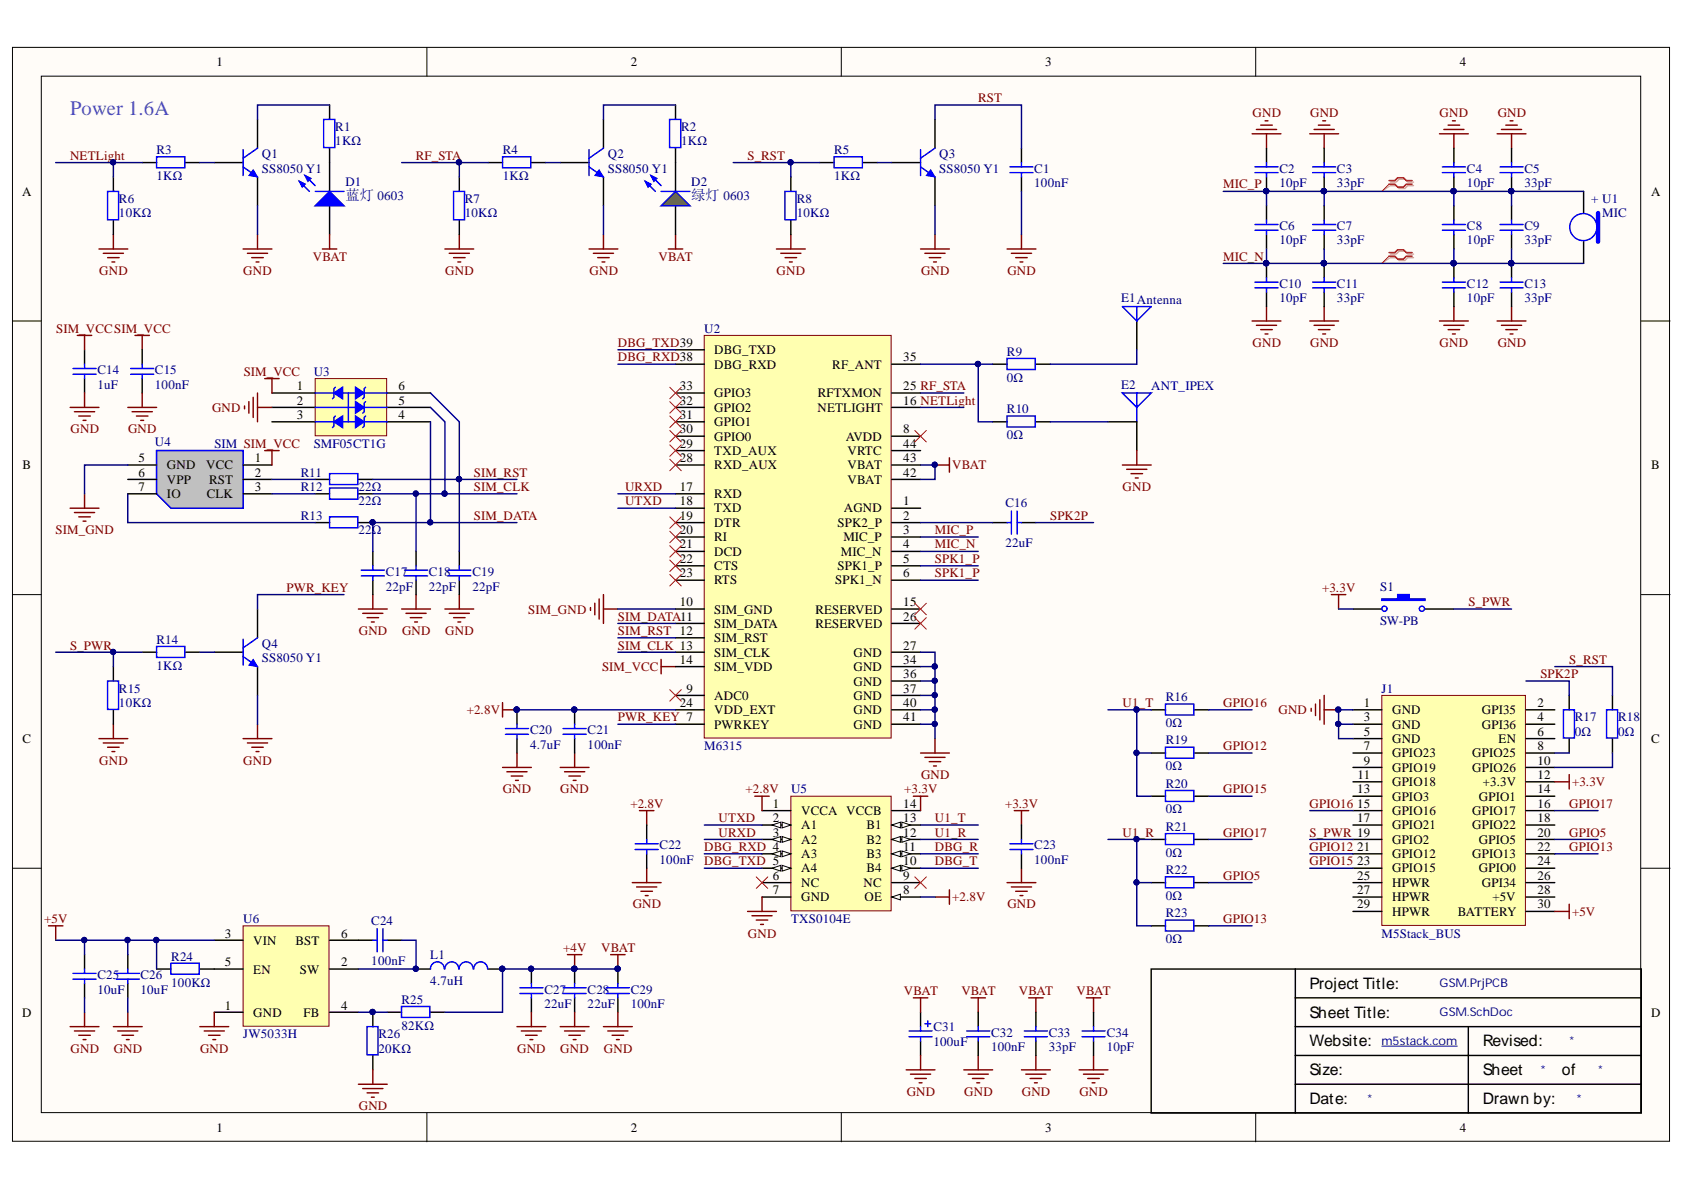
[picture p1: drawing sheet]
<svg xmlns="http://www.w3.org/2000/svg" width="297mm" height="210mm" viewBox="0 0 297 210" stroke-linecap="round" stroke-linejoin="round" font-family="sans-serif">
<defs><g id="words">
<text font-size="3.6" fill="#009cca" x="12.4" y="20.3">Power 1.6A</text>
<g font-size="2.8">
<text x="231" y="174.4">Project Title:</text>
<text x="231" y="179.5">Sheet Title:</text>
<text x="231" y="184.6">Website:</text>
<text x="261.6" y="184.6">Revised:</text>
<text x="231" y="189.7">Size:</text>
<text x="261.6" y="189.7">Sheet</text>
<text x="275.5" y="189.7">of</text>
<text x="231" y="194.7">Date:</text>
<text x="261.6" y="194.7">Drawn by:</text>
</g>
<g font-size="2.5" fill="#000080">
<text x="60.9" y="35.3">蓝灯 0603</text>
<text x="121.9" y="35.3">绿灯 0603</text>
</g>
<g font-size="2.3">
<text x="38.2" y="11.7">1</text>
<text x="111.3" y="11.7">2</text>
<text x="184.4" y="11.7">3</text>
<text x="257.5" y="11.7">4</text>
<text x="3.9" y="34.5">A</text>
<text x="291.3" y="34.5">A</text>
<text x="126" y="65">DBG_RXD</text>
<text x="126" y="62.5">DBG_TXD</text>
<text x="146.8" y="65">RF_ANT</text>
<text x="159.3" y="63.8">35</text>
<text x="52.4" y="68.8">1</text>
<text x="52.4" y="71.4">2</text>
<text x="70.3" y="71.4">5</text>
<text x="70.3" y="68.8">6</text>
<text x="119.9" y="71.4">32</text>
<text x="119.9" y="68.8">33</text>
<text x="126" y="70.1">GPIO3</text>
<text x="144.3" y="70.1">RFTXMON</text>
<text x="159.3" y="71.4">16 NETLight</text>
<text x="159.3" y="68.8">25 RF_STA</text>
<text x="52.4" y="73.9">3</text>
<text x="70.3" y="73.9">4</text>
<text x="119.9" y="76.4">30</text>
<text x="119.9" y="73.9">31</text>
<text x="126" y="77.7">GPIO0</text>
<text x="126" y="75.2">GPIO1</text>
<text x="126" y="72.6">GPIO2</text>
<text x="144.2" y="72.6">NETLIGHT</text>
<text x="149.2" y="77.7">AVDD</text>
<text x="159.3" y="76.4">8</text>
<text x="4" y="82.8">B</text>
<text x="24.5" y="81.5">5</text>
<text x="29.4" y="82.8">GND</text>
<text x="36.4" y="82.8">VCC</text>
<text x="44.9" y="81.5">1</text>
<text x="119.9" y="81.5">28</text>
<text x="119.9" y="79">29</text>
<text x="126" y="82.8">RXD_AUX</text>
<text x="126" y="80.2">TXD_AUX</text>
<text x="149.5" y="82.8">VBAT</text>
<text x="149.5" y="80.2">VRTC</text>
<text x="159.3" y="81.5">43</text>
<text x="159.3" y="79">44</text>
<text x="291.3" y="82.8">B</text>
<text x="24.5" y="84.1">6</text>
<text x="24.5" y="86.6">7</text>
<text x="29.4" y="85.3">VPP</text>
<text x="29.4" y="87.9">IO</text>
<text x="36.5" y="87.9">CLK</text>
<text x="36.9" y="85.3">RST</text>
<text x="44.9" y="84.1">2</text>
<text x="44.9" y="86.6">3</text>
<text x="119.9" y="86.6">17</text>
<text x="119.9" y="89.1">18</text>
<text x="126" y="87.9">RXD</text>
<text x="149.5" y="85.3">VBAT</text>
<text x="159.3" y="89.1">1</text>
<text x="159.3" y="84.1">42</text>
<text x="119.9" y="91.7">19</text>
<text x="119.9" y="94.2">20</text>
<text x="126" y="90.4">TXD</text>
<text x="126" y="92.9">DTR</text>
<text x="126" y="95.5">RI</text>
<text x="147.7" y="92.9">SPK2_P</text>
<text x="148.8" y="95.5">MIC_P</text>
<text x="148.8" y="90.4">AGND</text>
<text x="159.3" y="91.7">2</text>
<text x="159.3" y="94.2">3</text>
<text x="119.9" y="96.7">21</text>
<text x="119.9" y="99.3">22</text>
<text x="119.9" y="101.8">23</text>
<text x="126" y="98">DCD</text>
<text x="126" y="100.5">CTS</text>
<text x="147.7" y="100.5">SPK1_P</text>
<text x="148.3" y="98">MIC_N</text>
<text x="159.3" y="96.7">4</text>
<text x="159.3" y="99.3">5</text>
<text x="159.3" y="101.8">6</text>
<text x="119.9" y="107">10</text>
<text x="126" y="103.1">RTS</text>
<text x="147.3" y="103.1">SPK1_N</text>
<text x="159.3" y="107">15</text>
<text x="126" y="108.2">SIM_GND</text>
<text x="126" y="110.8">SIM_DATA</text>
<text x="126" y="113.3">SIM_RST</text>
<text x="143.8" y="108.2">RESERVED</text>
<text x="143.8" y="110.8">RESERVED</text>
<text x="159.3" y="109.5">26</text>
<text x="119.9" y="117.1">14</text>
<text x="126" y="115.8">SIM_CLK</text>
<text x="126" y="118.4">SIM_VDD</text>
<text x="150.5" y="115.8">GND</text>
<text x="150.5" y="118.4">GND</text>
<text x="159.3" y="114.6">27</text>
<text x="159.3" y="117.1">34</text>
<text x="159.3" y="119.6">36</text>
<text x="119.9" y="124.7">24</text>
<text x="121.1" y="122.2">9</text>
<text x="126" y="123.5">ADC0</text>
<text x="126" y="126">VDD_EXT</text>
<text x="150.5" y="120.9">GND</text>
<text x="150.5" y="123.5">GND</text>
<text x="150.5" y="126">GND</text>
<text x="159.3" y="122.2">37</text>
<text x="159.3" y="124.7">40</text>
<text x="240.6" y="124.7">1</text>
<text x="245.6" y="126">GND</text>
<text x="261.4" y="126">GPI35</text>
<text x="271.2" y="124.7">2</text>
<text x="4" y="131.1">C</text>
<text x="126" y="128.5">PWRKEY</text>
<text x="150.5" y="128.5">GND</text>
<text x="159.3" y="127.3">41</text>
<text x="240.6" y="127.3">3</text>
<text x="240.6" y="129.8">5</text>
<text x="245.6" y="128.5">GND</text>
<text x="245.6" y="131.1">GND</text>
<text x="261.4" y="128.5">GPI36</text>
<text x="264.3" y="131.1">EN</text>
<text x="271.2" y="127.3">4</text>
<text x="271.2" y="129.8">6</text>
<text x="291.3" y="131.1">C</text>
<text x="239.5" y="137.4">11</text>
<text x="240.6" y="132.3">7</text>
<text x="240.6" y="134.9">9</text>
<text x="245.6" y="133.6">GPIO23</text>
<text x="245.6" y="136.1">GPIO19</text>
<text x="259.7" y="133.6">GPIO25</text>
<text x="259.7" y="136.1">GPIO26</text>
<text x="271.2" y="132.3">8</text>
<text x="271.2" y="134.9">10</text>
<text x="271.2" y="137.4">12</text>
<text x="136.3" y="142.5">1</text>
<text x="141.3" y="143.7">VCCA VCCB</text>
<text x="159.3" y="142.5">14</text>
<text x="239.4" y="139.9">13</text>
<text x="239.4" y="142.5">15</text>
<text x="245.6" y="138.7">GPIO18</text>
<text x="245.6" y="141.2">GPIO3</text>
<text x="245.6" y="143.7">GPIO16</text>
<text x="259.7" y="143.7">GPIO17</text>
<text x="260.9" y="141.2">GPIO1</text>
<text x="261.6" y="138.7">+3.3V</text>
<text x="271.2" y="139.9">14</text>
<text x="271.2" y="142.5">16</text>
<text x="136.3" y="145">2</text>
<text x="136.3" y="147.5">3</text>
<text x="141.3" y="146.3">A1</text>
<text x="141.3" y="148.8">A2</text>
<text x="152.8" y="148.8">B2</text>
<text x="152.8" y="146.3">B1</text>
<text x="159.3" y="147.5">12</text>
<text x="159.3" y="145">13</text>
<text x="239.4" y="145">17</text>
<text x="245.6" y="146.3">GPIO21</text>
<text x="245.6" y="148.8">GPIO2</text>
<text x="259.7" y="146.3">GPIO22</text>
<text x="260.9" y="148.8">GPIO5</text>
<text x="271.2" y="145">18</text>
<text x="271.2" y="147.5">20</text>
<text x="136.3" y="155.2">6</text>
<text x="141.3" y="151.4">A3</text>
<text x="141.3" y="153.9">A4</text>
<text x="152.8" y="153.9">B4</text>
<text x="152.8" y="151.4">B3</text>
<text x="159.3" y="155.2">9</text>
<text x="159.3" y="152.6">10</text>
<text x="159.3" y="150.1">11</text>
<text x="239.4" y="150.1">21</text>
<text x="239.4" y="152.6">23</text>
<text x="239.4" y="155.2">25</text>
<text x="245.6" y="151.4">GPIO12</text>
<text x="245.6" y="153.9">GPIO15</text>
<text x="259.7" y="151.4">GPIO13</text>
<text x="260.9" y="153.9">GPIO0</text>
<text x="271.2" y="150.1">22</text>
<text x="271.2" y="152.6">24</text>
<text x="271.2" y="155.2">26</text>
<text x="136.3" y="157.7">7</text>
<text x="141.3" y="156.4">NC</text>
<text x="141.3" y="159">GND</text>
<text x="152.3" y="156.4">NC</text>
<text x="152.5" y="159">OE</text>
<text x="159.3" y="157.7">8</text>
<text x="239.4" y="160.2">29</text>
<text x="239.4" y="157.7">27</text>
<text x="245.6" y="156.4">HPWR</text>
<text x="245.6" y="161.5">HPWR</text>
<text x="245.6" y="159">HPWR</text>
<text x="257.2" y="161.5">BATTERY</text>
<text x="261.4" y="156.4">GPI34</text>
<text x="263.2" y="159">+5V</text>
<text x="271.2" y="157.7">28</text>
<text x="271.2" y="160.2">30</text>
<text x="39.7" y="165.4">3</text>
<text x="44.7" y="166.7">VIN</text>
<text x="52.1" y="166.7">BST</text>
<text x="60.2" y="165.4">6</text>
<text x="39.7" y="170.5">5</text>
<text x="44.7" y="171.7">EN</text>
<text x="52.9" y="171.7">SW</text>
<text x="60.2" y="170.5">2</text>
<text x="3.9" y="179.3">D</text>
<text x="39.7" y="178.1">1</text>
<text x="44.7" y="179.3">GND</text>
<text x="53.6" y="179.3">FB</text>
<text x="60.2" y="178.1">4</text>
<text x="291.3" y="179.3">D</text>
<text x="38.2" y="199.6">1</text>
<text x="111.3" y="199.6">2</text>
<text x="184.4" y="199.6">3</text>
<text x="257.5" y="199.6">4</text>
</g>
<g font-size="2.3" fill="#000080">
<text x="59.1" y="23.1">R1</text>
<text x="120.2" y="23.1">R2</text>
<text x="27.6" y="27.1">R3</text>
<text x="46.2" y="27.9">Q1</text>
<text x="59.1" y="25.6">1KΩ</text>
<text x="88.7" y="27.1">R4</text>
<text x="107.2" y="27.9">Q2</text>
<text x="120.2" y="25.6">1KΩ</text>
<text x="147.1" y="27.1">R5</text>
<text x="165.7" y="27.9">Q3</text>
<text x="21" y="35.8">R6</text>
<text x="27.6" y="31.7">1KΩ</text>
<text x="46.2" y="30.4">SS8050 Y1</text>
<text x="60.9" y="32.7">D1</text>
<text x="82" y="35.8">R7</text>
<text x="88.7" y="31.7">1KΩ</text>
<text x="107.2" y="30.4">SS8050 Y1</text>
<text x="121.9" y="32.7">D2</text>
<text x="140.5" y="35.8">R8</text>
<text x="147.1" y="31.7">1KΩ</text>
<text x="165.7" y="30.4">SS8050 Y1</text>
<text x="182.4" y="30.4">C1</text>
<text x="182.4" y="33">100nF</text>
<text x="225.7" y="30.4">C2</text>
<text x="225.7" y="33">10pF</text>
<text x="235.8" y="30.4">C3</text>
<text x="235.8" y="33">33pF</text>
<text x="258.8" y="30.4">C4</text>
<text x="258.8" y="33">10pF</text>
<text x="268.9" y="30.4">C5</text>
<text x="268.9" y="33">33pF</text>
<text x="280.7" y="35.8">+ U1</text>
<text x="21" y="38.3">10KΩ</text>
<text x="82" y="38.3">10KΩ</text>
<text x="140.5" y="38.3">10KΩ</text>
<text x="225.7" y="40.6">C6</text>
<text x="235.8" y="40.6">C7</text>
<text x="258.8" y="40.6">C8</text>
<text x="268.9" y="40.6">C9</text>
<text x="282.6" y="38.3">MIC</text>
<text x="225.7" y="43.1">10pF</text>
<text x="235.8" y="43.1">33pF</text>
<text x="258.8" y="43.1">10pF</text>
<text x="268.9" y="43.1">33pF</text>
<text x="197.8" y="53.4">E1Antenna</text>
<text x="225.7" y="50.8">C10</text>
<text x="225.7" y="53.4">10pF</text>
<text x="235.8" y="50.8">C11</text>
<text x="235.8" y="53.4">33pF</text>
<text x="258.8" y="50.8">C12</text>
<text x="258.8" y="53.4">10pF</text>
<text x="268.9" y="50.8">C13</text>
<text x="268.9" y="53.4">33pF</text>
<text x="124.2" y="58.7">U2</text>
<text x="177.6" y="62.7">R9</text>
<text x="17.2" y="66">C14</text>
<text x="17.2" y="68.6">1uF</text>
<text x="27.3" y="66">C15</text>
<text x="27.3" y="68.6">100nF</text>
<text x="55.3" y="66.3">U3</text>
<text x="177.6" y="67.3">0Ω</text>
<text x="197.8" y="68.6">E2</text>
<text x="203.1" y="68.8">ANT_IPEX</text>
<text x="177.6" y="72.9">R10</text>
<text x="177.6" y="77.5">0Ω</text>
<text x="27.3" y="78.7">U4</text>
<text x="37.8" y="79">SIM SIM_VCC</text>
<text x="55.3" y="79">SMF05CT1G</text>
<text x="53.1" y="84.1">R11</text>
<text x="53.1" y="86.6">R12</text>
<text x="63.2" y="86.6">22Ω</text>
<text x="63.2" y="89.1">22Ω</text>
<text x="177.4" y="89.4">C16</text>
<text x="53.1" y="91.7">R13</text>
<text x="63.2" y="94.2">22Ω</text>
<text x="68" y="101.6">C17</text>
<text x="75.6" y="101.6">C18</text>
<text x="83.3" y="101.6">C19</text>
<text x="177.4" y="96.5">22uF</text>
<text x="68" y="104.2">22pF</text>
<text x="75.6" y="104.2">22pF</text>
<text x="83.3" y="104.2">22pF</text>
<text x="243.4" y="104.2">S1</text>
<text x="27.6" y="113.6">R14</text>
<text x="243.4" y="110.3">SW-PB</text>
<text x="27.6" y="118.1">1KΩ</text>
<text x="46.2" y="114.3">Q4</text>
<text x="46.2" y="116.9">SS8050 Y1</text>
<text x="21" y="122.2">R15</text>
<text x="21" y="124.7">10KΩ</text>
<text x="205.6" y="123.7">R16</text>
<text x="243.7" y="122.2">J1</text>
<text x="93.5" y="129.5">C20</text>
<text x="103.7" y="129.5">C21</text>
<text x="205.6" y="128.3">0Ω</text>
<text x="205.6" y="131.3">R19</text>
<text x="277.8" y="127.3">R17</text>
<text x="277.8" y="129.8">0Ω</text>
<text x="285.4" y="127.3">R18</text>
<text x="285.4" y="129.8">0Ω</text>
<text x="93.5" y="132.1">4.7uF</text>
<text x="103.7" y="132.1">100nF</text>
<text x="124.2" y="132.3">M6315</text>
<text x="205.6" y="135.9">0Ω</text>
<text x="139.5" y="139.9">U5</text>
<text x="205.6" y="138.9">R20</text>
<text x="205.6" y="143.5">0Ω</text>
<text x="116.3" y="149.8">C22</text>
<text x="182.4" y="149.8">C23</text>
<text x="205.6" y="146.5">R21</text>
<text x="116.3" y="152.4">100nF</text>
<text x="182.4" y="152.4">100nF</text>
<text x="205.6" y="151.1">0Ω</text>
<text x="205.6" y="154.1">R22</text>
<text x="205.6" y="158.7">0Ω</text>
<text x="205.6" y="161.8">R23</text>
<text x="42.9" y="162.8">U6</text>
<text x="65.5" y="163.1">C24</text>
<text x="139.5" y="162.8">TXS0104E</text>
<text x="205.6" y="166.4">0Ω</text>
<text x="243.7" y="165.4">M5Stack_BUS</text>
<text x="17.2" y="172.7">C25</text>
<text x="24.8" y="172.7">C26</text>
<text x="30.2" y="169.4">R24</text>
<text x="65.5" y="170.2">100nF</text>
<text x="75.9" y="169.2">L1</text>
<text x="75.9" y="173.8">4.7uH</text>
<text x="17.2" y="175.3">10uF</text>
<text x="24.8" y="175.3">10uF</text>
<text x="30.2" y="174">100KΩ</text>
<text x="70.8" y="177.1">R25</text>
<text x="96" y="175.3">C27</text>
<text x="96" y="177.8">22uF</text>
<text x="103.7" y="175.3">C28</text>
<text x="103.7" y="177.8">22uF</text>
<text x="111.3" y="175.3">C29</text>
<text x="111.3" y="177.8">100nF</text>
<text x="42.9" y="183.1">JW5033H</text>
<text x="66.8" y="183.1">R26</text>
<text x="66.8" y="185.7">20KΩ</text>
<text x="70.8" y="181.6">82KΩ</text>
<text x="164.7" y="181.9">C31</text>
<text x="164.7" y="184.4">100uF</text>
<text x="174.8" y="182.9">C32</text>
<text x="174.8" y="185.4">100nF</text>
<text x="185" y="182.9">C33</text>
<text x="185" y="185.4">33pF</text>
<text x="195.2" y="182.9">C34</text>
<text x="195.2" y="185.4">10pF</text>
</g>
<g font-size="2.3" fill="#800000">
<text x="172.5" y="18">RST</text>
<text x="220.9" y="20.6">GND</text>
<text x="231.1" y="20.6">GND</text>
<text x="253.9" y="20.6">GND</text>
<text x="264.2" y="20.6">GND</text>
<text x="12.4" y="28.2">NETLight</text>
<text x="73.4" y="28.2">RF_STA</text>
<text x="131.8" y="28.2">S_RST</text>
<text x="215.8" y="33.2">MIC_P</text>
<text x="55.2" y="46">VBAT</text>
<text x="116.2" y="46">VBAT</text>
<text x="215.8" y="46">MIC_N</text>
<text x="17.5" y="48.5">GND</text>
<text x="42.9" y="48.5">GND</text>
<text x="78.5" y="48.5">GND</text>
<text x="104" y="48.5">GND</text>
<text x="137" y="48.5">GND</text>
<text x="162.5" y="48.5">GND</text>
<text x="177.7" y="48.5">GND</text>
<text x="9.9" y="58.7">SIM_VCCSIM_VCC</text>
<text x="109" y="61.2">DBG_TXD39</text>
<text x="109" y="63.8">DBG_RXD38</text>
<text x="220.9" y="61.2">GND</text>
<text x="231.1" y="61.2">GND</text>
<text x="253.9" y="61.2">GND</text>
<text x="264.2" y="61.2">GND</text>
<text x="43" y="66.3">SIM_VCC</text>
<text x="12.4" y="76.4">GND</text>
<text x="22.6" y="76.4">GND</text>
<text x="37.4" y="72.6">GND</text>
<text x="168" y="82.8">VBAT</text>
<text x="83.6" y="84.1">SIM_RST</text>
<text x="83.6" y="86.6">SIM_CLK</text>
<text x="110.3" y="89.1">UTXD</text>
<text x="110.3" y="86.6">URXD</text>
<text x="198" y="86.6">GND</text>
<text x="9.8" y="94.2">SIM_GND</text>
<text x="83.6" y="91.7">SIM_DATA</text>
<text x="164.9" y="94.2">MIC_P</text>
<text x="185.2" y="91.7">SPK2P</text>
<text x="164.9" y="96.7">MIC_N</text>
<text x="164.9" y="99.3">SPK1_P</text>
<text x="164.9" y="101.8">SPK1_P</text>
<text x="50.5" y="104.4">PWR_KEY</text>
<text x="233.2" y="104.4">+3.3V</text>
<text x="259" y="107">S_PWR</text>
<text x="63.3" y="112">GND</text>
<text x="70.9" y="112">GND</text>
<text x="78.5" y="112">GND</text>
<text x="93.2" y="108.2">SIM_GND</text>
<text x="109" y="112">SIM_RST 12</text>
<text x="109" y="109.5">SIM_DATA11</text>
<text x="12.4" y="114.6">S_PWR</text>
<text x="106.2" y="118.4">SIM_VCC</text>
<text x="109" y="114.6">SIM_CLK 13</text>
<text x="271.7" y="119.6">SPK2P</text>
<text x="276.8" y="117.1">S_RST</text>
<text x="82.3" y="126">+2.8V</text>
<text x="198" y="124.7">U1_T</text>
<text x="215.8" y="124.7">GPIO16</text>
<text x="225.5" y="126">GND</text>
<text x="109" y="127.3">PWR_KEY 7</text>
<text x="17.5" y="134.9">GND</text>
<text x="42.9" y="134.9">GND</text>
<text x="162.5" y="137.4">GND</text>
<text x="215.8" y="132.3">GPIO12</text>
<text x="88.7" y="139.9">GND</text>
<text x="98.8" y="139.9">GND</text>
<text x="111.2" y="142.5">+2.8V</text>
<text x="131.5" y="139.9">+2.8V</text>
<text x="159.5" y="139.9">+3.3V</text>
<text x="177.3" y="142.5">+3.3V</text>
<text x="215.8" y="139.9">GPIO15</text>
<text x="231" y="142.5">GPIO16</text>
<text x="276.8" y="142.5">GPIO17</text>
<text x="277.3" y="138.7">+3.3V</text>
<text x="126.8" y="147.5">URXD</text>
<text x="126.8" y="145">UTXD</text>
<text x="164.9" y="147.5">U1_R</text>
<text x="164.9" y="145">U1_T</text>
<text x="198" y="147.5">U1_R</text>
<text x="215.8" y="147.5">GPIO17</text>
<text x="231" y="147.5">S_PWR 19</text>
<text x="276.8" y="147.5">GPIO5</text>
<text x="124.2" y="152.6">DBG_TXD 5</text>
<text x="124.2" y="150.1">DBG_RXD 4</text>
<text x="164.9" y="152.6">DBG_T</text>
<text x="164.9" y="150.1">DBG_R</text>
<text x="215.8" y="155.2">GPIO5</text>
<text x="231" y="150.1">GPIO12</text>
<text x="231" y="152.6">GPIO15</text>
<text x="276.8" y="150.1">GPIO13</text>
<text x="111.6" y="160.2">GND</text>
<text x="168" y="159">+2.8V</text>
<text x="177.7" y="160.2">GND</text>
<text x="277.3" y="161.5">+5V</text>
<text x="7.8" y="162.8">+5V</text>
<text x="99.3" y="167.9">+4V</text>
<text x="106" y="167.9">VBAT</text>
<text x="131.9" y="165.4">GND</text>
<text x="215.8" y="162.8">GPIO13</text>
<text x="159.4" y="175.5">VBAT</text>
<text x="169.6" y="175.5">VBAT</text>
<text x="179.7" y="175.5">VBAT</text>
<text x="189.9" y="175.5">VBAT</text>
<text x="12.4" y="185.7">GND</text>
<text x="20.1" y="185.7">GND</text>
<text x="35.3" y="185.7">GND</text>
<text x="91.2" y="185.7">GND</text>
<text x="98.8" y="185.7">GND</text>
<text x="106.5" y="185.7">GND</text>
<text x="63.3" y="195.8">GND</text>
<text x="159.9" y="193.3">GND</text>
<text x="170.1" y="193.3">GND</text>
<text x="180.2" y="193.3">GND</text>
<text x="190.4" y="193.3">GND</text>
</g>
<g font-size="2.1" fill="#000080">
<text x="253.9" y="174.2">GSM.PrjPCB</text>
<text x="253.9" y="179.3">GSM.SchDoc</text>
<text x="243.7" y="184.3">m5stack.com</text>
<text x="276.8" y="184.3">*</text>
<text x="271.7" y="189.4">*</text>
<text x="281.9" y="189.4">*</text>
<text x="241.2" y="194.5">*</text>
<text x="278.1" y="194.5">*</text>
</g>
</g></defs>
<g fill="#fffcf8" stroke="#000" stroke-width=".18">
<path d="M2.2 8.4h292.3v192.9h-292.3z"/>
<path d="M7.3 13.4h282.1v182.9h-282.1z"/>
</g>
<path d="M75.3 8.4v5M148.4 8.4v5M221.5 8.4v5M2.2 56.6h5.1M289.5 56.6h5.1M2.2 104.9h5.1M289.5 104.9h5.1M2.2 153.1h5.1M289.5 153.1h5.1M75.3 196.3v5.1M148.4 196.3v5.1M221.5 196.3v5.1" fill="none" stroke="#000" stroke-width=".18"/>
<path d="M157.3 28.7h5.1M164.9 21.1v5M164.9 31.2v5.1M228.5 170.9h-25.4v25.4h25.4M228.5 170.9h61v25.4h-61M228.5 176h61M228.5 170.9v25.4M228.5 191.2h61M228.5 186.2h61M228.5 181.1h61M259 181.1v15.2" fill="none" stroke="#000" stroke-width=".25"/>
<path d="M243.7 184.5h13.3" fill="none" stroke="#000080" stroke-width=".18"/>
<path d="M162.4 29.4l2.5 1.8M162.4 26.4v4.6M164.9 26.1l-2.5 1.8" fill="none" stroke="#00f" stroke-width=".25"/>
<path d="M164.2 29.9l.7 1.3-1.5-.2z" fill="#00f"/>
<path d="M164.2 29.9l.7 1.3-1.5-.2z" fill="none" stroke="#00f" stroke-width=".18"/>
<g fill="none" stroke="#800000" stroke-width=".25">
<path d="M137 43.9h5M137.7 44.7h3.6M138.5 45.4h2M139.2 46.2h.5M139.5 41.4v2.5M162.4 43.9h5.1M163.1 44.7h3.6M163.9 45.4h2M164.7 46.2h.5M164.9 41.4v2.5M177.6 43.9h5.1M178.4 44.7h3.6"/>
<path d="M179.2 45.4h2M179.9 46.2h.5M180.2 41.4v2.5"/>
</g>
<path d="M139.5 140.4h17.7v20.3h-17.7z" fill="#ffffb0" stroke="#800000" stroke-width=".18"/>
<path d="M134.4 143h5.1M134.4 145.5h5.1" fill="none" stroke="#000" stroke-width=".25"/>
<path d="M138 145l1.5 .5-1.5 .5z" fill="#fffcf8"/>
<path d="M138 145l1.5 .5-1.5 .5z" fill="none" stroke="#000" stroke-width=".18"/>
<path d="M136.2 145.5l1.5-.5v1z" fill="#fffcf8"/>
<path d="M136.2 145.5l1.5-.5v1z" fill="none" stroke="#000" stroke-width=".18"/>
<path d="M134.4 148.1h5.1" fill="none" stroke="#000" stroke-width=".25"/>
<path d="M138 147.6l1.5 .5-1.5 .5z" fill="#fffcf8"/>
<path d="M138 147.6l1.5 .5-1.5 .5z" fill="none" stroke="#000" stroke-width=".18"/>
<path d="M136.2 148.1l1.5-.5v1z" fill="#fffcf8"/>
<path d="M136.2 148.1l1.5-.5v1z" fill="none" stroke="#000" stroke-width=".18"/>
<path d="M134.4 150.6h5.1" fill="none" stroke="#000" stroke-width=".25"/>
<path d="M138 150.1l1.5 .5-1.5 .5z" fill="#fffcf8"/>
<path d="M138 150.1l1.5 .5-1.5 .5z" fill="none" stroke="#000" stroke-width=".18"/>
<path d="M136.2 150.6l1.5-.5v1z" fill="#fffcf8"/>
<path d="M136.2 150.6l1.5-.5v1z" fill="none" stroke="#000" stroke-width=".18"/>
<path d="M134.4 153.1h5.1" fill="none" stroke="#000" stroke-width=".25"/>
<path d="M138 152.6l1.5 .5-1.5 .6z" fill="#fffcf8"/>
<path d="M138 152.6l1.5 .5-1.5 .6z" fill="none" stroke="#000" stroke-width=".18"/>
<path d="M136.2 153.1l1.5-.5v1.1z" fill="#fffcf8"/>
<path d="M136.2 153.1l1.5-.5v1.1z" fill="none" stroke="#000" stroke-width=".18"/>
<path d="M134.4 155.7h5.1M134.4 158.2h5.1M157.3 158.2h5.1" fill="none" stroke="#000" stroke-width=".25"/>
<path d="M157.3 158.2l1.5-.5v1z" fill="#fffcf8"/>
<path d="M157.3 158.2l1.5-.5v1z" fill="none" stroke="#000" stroke-width=".18"/>
<path d="M157.3 155.7h5.1M157.3 153.1h5.1" fill="none" stroke="#000" stroke-width=".25"/>
<path d="M157.3 153.1l1.5-.5v1.1z" fill="#fffcf8"/>
<path d="M157.3 153.1l1.5-.5v1.1z" fill="none" stroke="#000" stroke-width=".18"/>
<path d="M159.1 152.6l1.5 .5-1.5 .6z" fill="#fffcf8"/>
<path d="M159.1 152.6l1.5 .5-1.5 .6z" fill="none" stroke="#000" stroke-width=".18"/>
<path d="M157.3 150.6h5.1" fill="none" stroke="#000" stroke-width=".25"/>
<path d="M157.3 150.6l1.5-.5v1z" fill="#fffcf8"/>
<path d="M157.3 150.6l1.5-.5v1z" fill="none" stroke="#000" stroke-width=".18"/>
<path d="M159.1 150.1l1.5 .5-1.5 .5z" fill="#fffcf8"/>
<path d="M159.1 150.1l1.5 .5-1.5 .5z" fill="none" stroke="#000" stroke-width=".18"/>
<path d="M157.3 148.1h5.1" fill="none" stroke="#000" stroke-width=".25"/>
<path d="M157.3 148.1l1.5-.5v1z" fill="#fffcf8"/>
<path d="M157.3 148.1l1.5-.5v1z" fill="none" stroke="#000" stroke-width=".18"/>
<path d="M159.1 147.6l1.5 .5-1.5 .5z" fill="#fffcf8"/>
<path d="M159.1 147.6l1.5 .5-1.5 .5z" fill="none" stroke="#000" stroke-width=".18"/>
<path d="M157.3 145.5h5.1" fill="none" stroke="#000" stroke-width=".25"/>
<path d="M157.3 145.5l1.5-.5v1z" fill="#fffcf8"/>
<path d="M157.3 145.5l1.5-.5v1z" fill="none" stroke="#000" stroke-width=".18"/>
<path d="M159.1 145l1.5 .5-1.5 .5z" fill="#fffcf8"/>
<path d="M159.1 145l1.5 .5-1.5 .5z" fill="none" stroke="#000" stroke-width=".18"/>
<path d="M27.6 79.5h15.3v10.1h-12.7l-2.6-2.5zM157.3 143h5.1" fill="none" stroke="#000" stroke-width=".25"/>
<path d="M134.4 158.2v2.6M161.1 140.4h2.5M162.4 140.4v2.6M131.9 160.8h5.1M132.6 161.5h3.6M133.4 162.3h2M134.2 163.1h.5" fill="none" stroke="#800000" stroke-width=".25"/>
<path d="M133.4 154.7l2 2M135.4 154.7l-2 2M161.4 154.7l2 2M163.4 154.7l-2 2" fill="none" stroke="#f00" stroke-width=".18"/>
<path d="M27.6 79.5h15.3v10.1h-12.7l-2.6-2.5z" fill-rule="evenodd" fill="#c0c0c0"/>
<path d="M23 65h4.1M23 66h4.1M25.1 64.2v.8M25.1 66v.8M27.6 79.5h15.3v10.1h-12.7l-2.6-2.5zM58.1 83.5h5v2h-5zM58.1 86.1h5v1.9h-5zM58.1 91.2h5v1.9h-5z" fill="none" stroke="#00f" stroke-width=".25"/>
<g fill="none" stroke="#000" stroke-width=".25">
<path d="M25.1 61.7v2.5M25.1 66.8v2.5M22.5 82h5.1M22.5 84.6h5.1M22.5 87.1h5.1M42.9 82h5.1M42.9 84.6h5.1M42.9 87.1h5.1M55.6 84.6h2.5M55.6 87.1h2.5M55.6 92.2h2.5M63.2 84.6h2.6"/>
<path d="M63.2 87.1h2.6M63.2 92.2h2.6"/>
</g>
<circle cx="65.7" cy="92.1" r=".46" fill="#000080" stroke="#000080" stroke-width=".18"/>
<g fill="none" stroke="#800000" stroke-width=".25">
<path d="M23.8 59.2h2.6M25.1 59.2v2.5M46.7 79.5h2.5M48 79.5v2.5M63.2 107.4h5.1M64 108.2h3.5M64.7 108.9h2.1M65.5 109.7h.5M65.8 104.9v2.5M70.8 107.4h5.1M71.6 108.2h3.6M72.4 108.9h2"/>
<path d="M73.1 109.7h.5M73.4 104.9v2.5M78.5 107.4h5.1M79.2 108.2h3.6M80 108.9h2M80.8 109.7h.5M81 104.9v2.5M116.6 116.3v2.6M116.6 117.6h2.6"/>
</g>
<path d="M55.6 66.8h12.6v10.1h-12.6z" fill="#ffffb0" stroke="#800000" stroke-width=".18"/>
<path d="M48 69.3h7.6M48 71.9h7.6M48 74.4h7.6M68.3 69.3h7.6M68.3 71.9h7.6M68.3 74.4h7.6" fill="none" stroke="#000" stroke-width=".25"/>
<path d="M58.9 69.3l1.5-1v2z" fill="#00f"/>
<path d="M58.9 69.3l1.5-1v2zM59.2 68.3l-.3 .3v1.5l-.3 .2" fill="none" stroke="#00f" stroke-width=".25"/>
<path d="M62.7 68.3l1.5 1-1.5 1z" fill="#00f"/>
<path d="M62.7 68.3l1.5 1-1.5 1zM64.5 68.3l-.3 .3v1.5l-.2 .2" fill="none" stroke="#00f" stroke-width=".25"/>
<path d="M58.9 74.4l1.5-1v2z" fill="#00f"/>
<path d="M58.9 74.4l1.5-1v2zM59.2 73.4l-.3 .2v1.6l-.3 .2" fill="none" stroke="#00f" stroke-width=".25"/>
<path d="M62.7 73.4l1.5 1-1.5 1z" fill="#00f"/>
<path d="M62.7 73.4l1.5 1-1.5 1zM64.5 73.4l-.3 .2v1.6l-.2 .2" fill="none" stroke="#00f" stroke-width=".25"/>
<path d="M62.7 70.8l1.5 1.1-1.5 1z" fill="#00f"/>
<g fill="none" stroke="#00f" stroke-width=".25">
<path d="M55.6 69.3h12.7M55.6 71.9h12.7M55.6 74.4h12.7M61.4 69.3v5.1M62.7 70.8l1.5 1.1-1.5 1zM64.5 70.8l-.3 .3v1.5l-.2 .3M42.9 115.8l2.5 1.8M42.9 112.8v4.5M45.4 112.5l-2.5 1.8M89.2 128.5h4M89.2 129.5h4M91.2 127.7v.8"/>
<path d="M91.2 129.5v.8M160.3 181.9h4.1M160.3 182.9h4.1M162.4 181.1v.8M162.4 182.9v.7M163.1 180.6h1.1M163.6 180.1v1"/>
</g>
<g fill="none" stroke="#800000" stroke-width=".25">
<path d="M43.1 71.6v.5M43.9 70.8v2.1M44.7 70.1v3.5M45.4 69.3v5.1M45.4 71.9h2.6M46.7 66.8h2.5M48 66.8v2.5M12.4 89.6h5.1M13.1 90.4h3.6M13.9 91.2h2M14.7 91.9h.5M14.9 87.1v2.5"/>
<path d="M164.9 82h2.6M167.5 80.8v2.5M88.6 135.4h5.1M89.4 136.1h3.6M90.2 136.9h2M90.9 137.7h.5M91.2 132.8v2.6M98.8 135.4h5.1M99.6 136.1h3.5M100.3 136.9h2.1M101.1 137.7h.5M101.4 132.8v2.6"/>
<path d="M161.1 176h2.5M162.4 176v2.5M171.3 176h2.5M172.5 176v2.5M181.4 176h2.6M182.7 176v2.5M191.6 176h2.6M192.9 176v2.5M159.8 188.7h5.1M160.6 189.5h3.6M161.4 190.2h2M162.1 191h.5"/>
<path d="M162.4 186.2v2.5M170 188.7h5.1M170.8 189.5h3.5M171.5 190.2h2.1M172.3 191h.5M172.5 186.2v2.5M180.2 188.7h5.1M180.9 189.5h3.6M181.7 190.2h2M182.5 191h.5M182.7 186.2v2.5M190.3 188.7h5.1"/>
<path d="M191.1 189.5h3.6M191.9 190.2h2M192.6 191h.5M192.9 186.2v2.5"/>
</g>
<path d="M37.8 115h5.1M45.4 107.4v5.1M45.4 117.6v5.1M91.2 125.2v2.5M91.2 130.3v2.5M162.4 178.5v2.6M162.4 183.6v2.6" fill="none" stroke="#000" stroke-width=".25"/>
<g fill="#000080" stroke="#000080" stroke-width=".18">
<circle cx="91.1" cy="125.2" r=".47"/>
<circle cx="164.9" cy="82" r=".46"/>
</g>
<path d="M44.7 116.3l.7 1.3-1.5-.3z" fill="#00f"/>
<path d="M44.7 116.3l.7 1.3-1.5-.3z" fill="none" stroke="#00f" stroke-width=".18"/>
<path d="M17.5 130.3h5M18.2 131h3.6M19 131.8h2M19.7 132.6h.6M20 127.7v2.6M42.9 130.3h5.1M43.6 131h3.6M44.4 131.8h2M45.2 132.6h.5M45.4 127.7v2.6" fill="none" stroke="#800000" stroke-width=".25"/>
<path d="M243.7 122.7h25.4v40.5h-25.4z" fill="#ffffb0" stroke="#800000" stroke-width=".18"/>
<g fill="none" stroke="#000" stroke-width=".25">
<path d="M37.8 28.7h5.1M45.4 21.1v5M45.4 31.2v5.1M238.7 125.2h5M238.7 127.7h5M238.7 130.3h5M238.7 132.8h5M238.7 135.4h5M238.7 137.9h5M269.2 125.2h5M269.2 127.7h5M269.2 130.3h5"/>
<path d="M269.2 132.8h5M269.2 135.4h5M269.2 137.9h5M238.7 140.4h5M238.7 143h5M238.7 145.5h5M238.7 148.1h5M238.7 150.6h5M238.7 153.1h5M238.7 155.7h5M238.7 158.2h5M269.2 140.4h5"/>
<path d="M269.2 143h5M269.2 145.5h5M269.2 148.1h5M269.2 150.6h5M269.2 153.1h5M269.2 155.7h5M269.2 158.2h5M238.7 160.8h5M269.2 160.8h5"/>
</g>
<path d="M42.9 29.4l2.5 1.8M42.9 26.4v4.6M45.4 26.1l-2.5 1.8" fill="none" stroke="#00f" stroke-width=".25"/>
<path d="M44.7 29.9l.7 1.3-1.5-.2z" fill="#00f"/>
<path d="M44.7 29.9l.7 1.3-1.5-.2z" fill="none" stroke="#00f" stroke-width=".18"/>
<path d="M17.5 43.9h5M18.2 44.7h3.6M19 45.4h2M19.7 46.2h.6M20 41.4v2.5M42.9 43.9h5.1M43.6 44.7h3.6M44.4 45.4h2M45.2 46.2h.5M45.4 41.4v2.5" fill="none" stroke="#800000" stroke-width=".25"/>
<path d="M58.1 28.7v5.1M58.1 36.3v5.1" fill="none" stroke="#000" stroke-width=".25"/>
<path d="M55.6 36.3l2.5-2.5 2.6 2.5z" fill="#00f"/>
<path d="M52.8 32l1.8 1.8M53.8 31l1.8 1.7M55.6 36.3l2.5-2.5 2.6 2.5z" fill="none" stroke="#00f" stroke-width=".25"/>
<path d="M53.8 31l1 .5-.5 .5z" fill="#00f"/>
<path d="M53.8 31l1 .5-.5 .5z" fill="none" stroke="#00f" stroke-width=".25"/>
<path d="M52.8 32l1 .5-.5 .5z" fill="#00f"/>
<path d="M52.8 32l1 .5-.5 .5zM55.6 33.8h5.1M103.9 29.4l2.5 1.8M103.9 26.4v4.6M106.4 26.1l-2.5 1.8" fill="none" stroke="#00f" stroke-width=".25"/>
<path d="M56.9 43.9h2.5M58.1 41.4v2.5" fill="none" stroke="#800000" stroke-width=".25"/>
<path d="M98.8 28.7h5.1M106.4 21.1v5M106.4 31.2v5.1" fill="none" stroke="#000" stroke-width=".25"/>
<path d="M105.7 29.9l.7 1.3-1.5-.2z" fill="#00f"/>
<path d="M105.7 29.9l.7 1.3-1.5-.2z" fill="none" stroke="#00f" stroke-width=".18"/>
<path d="M78.5 43.9h5.1M79.2 44.7h3.6M80 45.4h2M80.8 46.2h.5M81 41.4v2.5M103.9 43.9h5.1M104.7 44.7h3.5M105.4 45.4h2.1M106.2 46.2h.5M106.4 41.4v2.5M117.9 43.9h2.5M119.2 41.4v2.5" fill="none" stroke="#800000" stroke-width=".25"/>
<path d="M119.2 28.7v5.1M119.2 36.3v5.1" fill="none" stroke="#000" stroke-width=".25"/>
<path d="M116.6 36.3l2.6-2.5 2.5 2.5z" fill="#0f0"/>
<path d="M113.8 32l1.8 1.8M114.8 31l1.8 1.7M116.6 36.3l2.6-2.5 2.5 2.5z" fill="none" stroke="#00f" stroke-width=".25"/>
<path d="M114.8 31l1 .5-.5 .5z" fill="#00f"/>
<path d="M114.8 31l1 .5-.5 .5z" fill="none" stroke="#00f" stroke-width=".25"/>
<path d="M113.8 32l1 .5-.5 .5z" fill="#00f"/>
<g fill="none" stroke="#00f" stroke-width=".25">
<path d="M113.8 32l1 .5-.5 .5zM116.6 33.8h5.1M198 54.1h5.1l-2.6 2.5zM200.5 54.1v2.5M177.6 63.2h5v2h-5zM177.6 73.4h5v1.9h-5zM200.5 69.3v2.6l2.6-2.6h-5.1l2.5 2.6v2.5M205.6 124.2h5v1.9h-5zM205.6 131.8h5v1.9h-5zM205.6 139.4h5v2h-5zM283.4 125.2h1.9v5h-1.9zM205.6 147.1h5v1.9h-5z"/>
<path d="M205.6 154.7h5v1.9h-5zM205.6 162.3h5v1.9h-5z"/>
</g>
<g fill="none" stroke="#000" stroke-width=".25">
<path d="M200.5 56.6v5.1M175.1 64.2h2.5M175.1 74.4h2.5M182.7 64.2h2.6M182.7 74.4h2.6M195.4 74.4h5.1v5.1M238.7 107.4h5M251.4 107.4h5.1M203.1 125.2h2.5M203.1 132.8h2.5M210.7 125.2h2.5M210.7 132.8h2.5"/>
<path d="M284.4 122.7v2.5M284.4 130.3v2.5M203.1 140.4h2.5M203.1 148.1h2.5M203.1 155.7h2.5M210.7 140.4h2.5M210.7 148.1h2.5M210.7 155.7h2.5M203.1 163.3h2.5M210.7 163.3h2.5"/>
</g>
<g fill="none" stroke="#800000" stroke-width=".25">
<path d="M200.5 79.5v2.5M198 82h5.1M198.7 82.8h3.6M199.5 83.5h2M200.3 84.3h.5M162.4 132.8h5.1M163.1 133.6h3.6M163.9 134.3h2M164.7 135.1h.5M164.9 130.3v2.5M231.3 125v.5M232 124.2v2"/>
<path d="M232.8 123.4v3.6M233.6 122.7v5M233.6 125.2h2.5M274.2 137.9h2.6M276.8 136.6v2.6M111.5 155.7h5.1M112.3 156.4h3.5M113.1 157.2h2M113.8 158h.5M114.1 153.1v2.6M177.6 155.7h5.1M178.4 156.4h3.6"/>
<path d="M178.9 143h2.5M179.2 157.2h2M179.9 158h.5M180.2 143v2.5M180.2 153.1v2.6"/>
</g>
<circle cx="236" cy="125.2" r=".47" fill="#000080" stroke="#000080" stroke-width=".18"/>
<path d="M243.7 105.6h2.8v-.7h2.1v.7h2.8v.3h-7.7z" fill-rule="evenodd" fill="#00f"/>
<g fill="none" stroke="#00f" stroke-width=".25">
<path d="M243.7 105.6h2.8v-.7h2.1v.7h2.8v.3h-7.7z"/>
<circle cx="244.2" cy="107.4" r=".46"/>
<circle cx="250.8" cy="107.4" r=".46"/>
</g>
<path d="M234.8 104.9h2.6M236.1 104.9v2.5" fill="none" stroke="#800000" stroke-width=".25"/>
<path d="M124.2 59.2h33v71h-33z" fill="#ffffb0" stroke="#800000" stroke-width=".18"/>
<g fill="none" stroke="#000" stroke-width=".25">
<path d="M279.3 33.8v3.8M279.3 42.6v3.9M14.9 61.7v2.5M14.9 66.8v2.5M119.2 76.9h5M119.2 71.9h5M119.2 69.3h5M119.2 79.5h5M119.2 74.4h5M119.2 64.2h5M119.2 61.7h5M157.3 76.9h5.1"/>
<path d="M157.3 71.9h5.1M157.3 69.3h5.1M157.3 79.5h5.1M157.3 64.2h5.1M65.8 97.3v2.5M73.4 97.3v2.5M81 97.3v2.5M119.2 89.6h5M119.2 92.2h5M119.2 94.7h5M119.2 97.3h5M119.2 99.8h5"/>
<path d="M119.2 87.1h5M119.2 82h5M157.3 89.6h5.1M157.3 92.2h5.1M157.3 94.7h5.1M157.3 97.3h5.1M157.3 99.8h5.1M157.3 82h5.1M157.3 84.6h5.1M175.1 92.2h2.5M180.2 92.2h2.5M65.8 102.3v2.6"/>
<path d="M73.4 102.3v2.6M81 102.3v2.6M119.2 102.3h5M119.2 107.4h5M119.2 110h5M119.2 112.5h5M119.2 115h5M119.2 117.6h5M157.3 102.3h5.1M157.3 107.4h5.1M157.3 110h5.1M157.3 115h5.1"/>
<path d="M157.3 117.6h5.1M119.2 127.7h5M119.2 122.7h5M119.2 125.2h5M157.3 127.7h5.1M157.3 122.7h5.1M157.3 125.2h5.1M157.3 120.1h5.1M276.8 122.7v2.5M276.8 130.3v2.5"/>
</g>
<g fill="none" stroke="#f00" stroke-width=".18">
<path d="M118.1 68.3l2.1 2M118.1 70.8l2.1 2.1M118.1 73.4l2.1 2M118.1 75.9l2.1 2.1M118.1 78.5l2.1 2M120.2 68.3l-2.1 2M120.2 70.8l-2.1 2.1M120.2 73.4l-2.1 2M120.2 75.9l-2.1 2.1M120.2 78.5l-2.1 2M161.4 75.9l2 2.1M163.4 75.9l-2 2.1"/>
<path d="M118.1 93.7l2.1 2M118.1 91.2l2.1 2M118.1 81l2.1 2M118.1 96.2l2.1 2.1M118.1 98.8l2.1 2M120.2 93.7l-2.1 2M120.2 91.2l-2.1 2M120.2 81l-2.1 2M120.2 96.2l-2.1 2.1M120.2 98.8l-2.1 2M118.1 101.3l2.1 2.1M120.2 101.3l-2.1 2.1"/>
<path d="M161.4 108.9l2 2.1M161.4 106.4l2 2M163.4 108.9l-2 2.1M163.4 106.4l-2 2M118.1 121.6l2.1 2.1M120.2 121.6l-2.1 2.1"/>
</g>
<g fill="none" stroke="#800000" stroke-width=".25">
<path d="M220.9 23.6h5M221.6 22.8h3.6M222.4 22.1h2M223.1 21.3h.6M223.4 23.6v2.5M231 23.6h5.1M231.8 22.8h3.5M232.6 22.1h2M233.3 21.3h.5M233.6 23.6v2.5M253.9 23.6h5.1M254.7 22.8h3.5"/>
<path d="M255.4 22.1h2.1M256.2 21.3h.5M256.5 23.6v2.5M264.1 23.6h5.1M264.8 22.8h3.6M265.6 22.1h2M266.4 21.3h.5M266.6 23.6v2.5M13.6 59.2h2.6M14.9 59.2v2.5M220.9 56.6h5M221.6 57.4h3.6"/>
<path d="M222.4 58.1h2M223.1 58.9h.6M223.4 54.1v2.5M231 56.6h5.1M231.8 57.4h3.5M232.6 58.1h2M233.3 58.9h.5M233.6 54.1v2.5M253.9 56.6h5.1M254.7 57.4h3.5M255.4 58.1h2.1M256.2 58.9h.5"/>
<path d="M256.5 54.1v2.5M264.1 56.6h5.1M264.8 57.4h3.6M265.6 58.1h2M266.4 58.9h.5M266.6 54.1v2.5M12.4 71.9h5.1M13.1 72.6h3.6M13.9 73.4h2M14.7 74.1h.5M14.9 69.3v2.6M22.5 71.9h5.1"/>
<path d="M23.3 72.6h3.6M24.1 73.4h2M24.8 74.1h.5M25.1 69.3v2.6M104.2 107.2v.5M104.9 106.4v2M105.7 105.6v3.6M106.4 104.9v5.1M106.4 107.4h2.6"/>
</g>
<g fill="none" stroke="#00f" stroke-width=".25">
<path d="M12.9 65h4M12.9 66h4M14.9 64.2v.8M14.9 66v.8M65.8 99.8v.8M73.4 99.8v.8M81 99.8v.8M177.6 92.2h.8M178.4 90.1v4.1M179.4 90.1v4.1M179.4 92.2h.8M63.7 100.6h4.1"/>
<path d="M63.7 101.6h4.1M65.8 101.6v.7M71.4 100.6h4M71.4 101.6h4M73.4 101.6v.7M79 100.6h4.1M79 101.6h4.1M81 101.6v.7M275.8 125.2h1.9v5h-1.9z"/>
</g>
<path d="M281.9 37.6v5" fill="none" stroke="#00f" stroke-width=".76"/>
<circle cx="279.3" cy="40.1" r="2.39" fill="#fffcf8" stroke="#00f" stroke-width=".25"/>
<path d="M245.3 32.1h1l.5-.5h1l.5 .5h1M245.3 32.7h1l.5 .5h1l.5-.5h1M245.3 44.8h1l.5-.5h1l.5 .5h1M245.3 45.4h1l.5 .6h1l.5-.6h1" fill="none" stroke="#d0a19e" stroke-width=".25"/>
<path d="M245.3 32.7l-1.6 1.1M245.3 45.4l-1.6 1.1" fill="none" stroke="#d0a19e" stroke-width=".18"/>
<path d="M245 31.9h1l.5-.6h1.1l.5 .6h1M245 32.5h1l.5 .5h1.1l.5-.5h1M245 44.6h1l.5-.6h1.1l.5 .6h1M245 45.2h1l.5 .5h1.1l.5-.5h1" fill="none" stroke="#f00" stroke-width=".25"/>
<path d="M245 32.5l-1.3 1.3M245 45.2l-1.3 1.3" fill="none" stroke="#f00" stroke-width=".18"/>
<path d="M42.9 163.3h15.1v17.7h-15.1z" fill="#ffffb0" stroke="#800000" stroke-width=".18"/>
<g fill="none" stroke="#000" stroke-width=".25">
<path d="M58.1 18.5v2.6M119.2 18.5v2.6M20 31.2v2.6M20 38.8v2.6M25.1 28.7h2.5M32.7 28.7h2.6M58.1 26.1v2.6M81 31.2v2.6M81 38.8v2.6M86.1 28.7h2.5M93.7 28.7h2.6M119.2 26.1v2.6"/>
<path d="M139.5 31.2v2.6M139.5 38.8v2.6M144.6 28.7h2.5M152.2 28.7h2.6M180.2 26.1v2.6M180.2 31.2v2.6M223.4 26.1v2.6M223.4 31.2v2.6M223.4 36.3v2.5M233.6 26.1v2.6M233.6 31.2v2.6M233.6 36.3v2.5"/>
<path d="M256.5 26.1v2.6M256.5 31.2v2.6M256.5 36.3v2.5M266.6 26.1v2.6M266.6 31.2v2.6M266.6 36.3v2.5M223.4 41.4v2.5M223.4 46.5v2.5M223.4 51.5v2.6M233.6 41.4v2.5M233.6 46.5v2.5M233.6 51.5v2.6"/>
<path d="M256.5 41.4v2.5M256.5 46.5v2.5M256.5 51.5v2.6M266.6 41.4v2.5M266.6 46.5v2.5M266.6 51.5v2.6M20 117.6v2.5M25.1 115h2.5M32.7 115h2.6M20 125.2v2.5M101.4 125.2v2.5M101.4 130.3v2.5"/>
<path d="M114.1 145.5v2.6M114.1 150.6v2.5M180.2 145.5v2.6M180.2 150.6v2.5M14.9 168.4v2.5M14.9 173.5v2.5M22.5 168.4v2.5M22.5 173.5v2.5M27.6 170.9h2.6M35.3 170.9h7.6M37.8 178.5h5.1M37.8 165.8h5.1"/>
<path d="M58.1 178.5h5.1M58.1 170.9h5.1M58.1 165.8h7.7M65.8 178.5v2.6M68.3 178.5h2.5M68.3 165.8h2.5M73.4 170.9h2.5M75.9 178.5h2.6M86.1 170.9h2.5M93.7 170.9v2.6M93.7 176v2.5M101.4 170.9v2.6"/>
<path d="M101.4 176v2.5M109 170.9v2.6M109 176v2.5M172.5 178.5v2.6M182.7 178.5v2.6M192.9 178.5v2.6M65.8 186.2v2.5M172.5 183.6v2.6M182.7 183.6v2.6M192.9 183.6v2.6"/>
</g>
<g fill="none" stroke="#00f" stroke-width=".25">
<path d="M19 33.8h1.9v5h-1.9zM27.6 27.7h5v1.9h-5zM57.1 21.1h2v4.9h-2zM80 33.8h1.9v5h-1.9zM88.6 27.7h5v1.9h-5zM118.1 21.1h2v4.9h-2zM138.5 33.8h1.9v5h-1.9zM147.1 27.7h5v1.9h-5zM178.1 29.4h4.1M178.1 30.5h4.1M180.2 28.7v.7M180.2 30.5v.7"/>
<path d="M221.4 39.6h4M221.4 29.4h4M221.4 30.5h4M223.4 28.7v.7M223.4 30.5v.7M223.4 38.8v.8M231.5 39.6h4.1M231.5 29.4h4.1M231.5 30.5h4.1M233.6 28.7v.7M233.6 30.5v.7M233.6 38.8v.8"/>
<path d="M254.4 39.6h4.1M254.4 29.4h4.1M254.4 30.5h4.1M256.5 28.7v.7M256.5 30.5v.7M256.5 38.8v.8M264.6 39.6h4.1M264.6 29.4h4.1M264.6 30.5h4.1M266.6 28.7v.7M266.6 30.5v.7M266.6 38.8v.8"/>
<path d="M221.4 49.8h4M221.4 50.8h4M221.4 40.6h4M223.4 40.6v.8M223.4 49v.8M223.4 50.8v.7M231.5 49.8h4.1M231.5 50.8h4.1M231.5 40.6h4.1M233.6 40.6v.8M233.6 49v.8M233.6 50.8v.7"/>
<path d="M254.4 49.8h4.1M254.4 50.8h4.1M254.4 40.6h4.1M256.5 40.6v.8M256.5 49v.8M256.5 50.8v.7M264.6 49.8h4.1M264.6 50.8h4.1M264.6 40.6h4.1M266.6 40.6v.8M266.6 49v.8M266.6 50.8v.7"/>
<path d="M27.6 114h5v2h-5zM19 120.1h1.9v5h-1.9zM99.3 128.5h4.1M99.3 129.5h4.1M101.4 127.7v.8M101.4 129.5v.8M112 148.8h4.1M112 149.8h4.1M114.1 148.1v.7M114.1 149.8v.8M178.1 148.8h4.1M178.1 149.8h4.1"/>
<path d="M180.2 148.1v.7M180.2 149.8v.8M12.9 171.7h4M12.9 172.7h4M14.9 170.9v.8M14.9 172.7v.8M20.5 171.7h4.1M20.5 172.7h4.1M22.5 170.9v.8M22.5 172.7v.8M30.1 169.9h5.1v1.9h-5.1zM65.8 165.8h.7"/>
<path d="M66.5 163.8v4.1M67.5 163.8v4.1M67.5 165.8h.8M70.8 177.5h5v2h-5zM78.4 170.9a1.22 1.22 0 0 0-1.2-1.2 1.22 1.22 0 0 0-1.3 1.2M80.9 170.9a1.22 1.22 0 0 0-1.2-1.2 1.22 1.22 0 0 0-1.2 1.2M83.5 170.9a1.23 1.23 0 0 0-1.3-1.2 1.23 1.23 0 0 0-1.2 1.2M86 170.9a1.22 1.22 0 0 0-1.2-1.2 1.22 1.22 0 0 0-1.2 1.2M91.7 174.2h4.1M91.7 175.2h4.1M93.7 173.5v.7M93.7 175.2v.8"/>
<path d="M99.3 174.2h4.1M99.3 175.2h4.1M101.4 173.5v.7M101.4 175.2v.8M107 174.2h4M107 175.2h4M109 173.5v.7M109 175.2v.8M64.7 181.1h2v5h-2zM170.5 181.9h4.1M170.5 182.9h4.1M172.5 181.1v.8"/>
<path d="M172.5 182.9v.7M180.7 181.9h4.1M180.7 182.9h4.1M182.7 181.1v.8M182.7 182.9v.7M190.9 181.9h4M190.9 182.9h4M192.9 181.1v.8M192.9 182.9v.7"/>
</g>
<g fill="none" stroke="#800000" stroke-width=".25">
<path d="M88.6 123.9v2.6M88.6 125.2h2.6M112.8 143h2.5M114.1 143v2.5M133.1 140.4h2.6M134.4 140.4v2.6M164.9 158.2h2.6M167.5 157v2.5M276.8 159.5v2.5M8.6 163.3h2.5M9.8 163.3v2.5M14.9 178.5v2.6"/>
<path d="M22.5 178.5v2.6M37.8 178.5v2.6M93.7 178.5v2.6M100.1 168.4h2.5M101.4 168.4v2.5M101.4 178.5v2.6M107.7 168.4h2.6M109 168.4v2.5M109 178.5v2.6M274.2 160.8h2.6M12.4 181.1h5.1M13.1 181.9h3.6"/>
<path d="M13.9 182.6h2M14.7 183.4h.5M20 181.1h5.1M20.8 181.9h3.5M21.5 182.6h2.1M22.3 183.4h.5M35.3 181.1h5M36 181.9h3.6M36.8 182.6h2M37.5 183.4h.5M63.2 191.2h5.1M64 192h3.5"/>
<path d="M64.7 192.8h2.1M65.5 193.5h.5M65.8 188.7v2.5M91.2 181.1h5.1M92 181.9h3.5M92.7 182.6h2M93.5 183.4h.5M98.8 181.1h5.1M99.6 181.9h3.5M100.3 182.6h2.1M101.1 183.4h.5M106.4 181.1h5.1"/>
<path d="M107.2 181.9h3.6M108 182.6h2M108.7 183.4h.5"/>
</g>
<g fill="#000080" stroke="#000080" stroke-width=".18">
<circle cx="73.3" cy="170.9" r=".46"/>
<circle cx="88.6" cy="170.9" r=".46"/>
<circle cx="65.7" cy="178.5" r=".46"/>
<circle cx="93.7" cy="170.9" r=".46"/>
<circle cx="101.3" cy="170.9" r=".46"/>
<circle cx="108.9" cy="170.9" r=".46"/>
<circle cx="91.1" cy="125.2" r=".47"/>
<circle cx="101.3" cy="125.2" r=".47"/>
<circle cx="223.3" cy="46.4" r=".47"/>
<circle cx="233.5" cy="46.4" r=".47"/>
<circle cx="256.4" cy="46.4" r=".47"/>
<circle cx="266.6" cy="46.4" r=".47"/>
<circle cx="223.3" cy="33.7" r=".46"/>
<circle cx="233.5" cy="33.7" r=".46"/>
<circle cx="256.4" cy="33.7" r=".46"/>
<circle cx="266.6" cy="33.7" r=".46"/>
<circle cx="139.4" cy="28.6" r=".46"/>
<circle cx="73.3" cy="87.1" r=".46"/>
<circle cx="81" cy="84.5" r=".46"/>
<circle cx="78.4" cy="87.1" r=".47"/>
<circle cx="75.9" cy="92.1" r=".46"/>
<circle cx="164.9" cy="82" r=".46"/>
<circle cx="19.9" cy="115" r=".46"/>
<circle cx="19.9" cy="28.6" r=".46"/>
<circle cx="81" cy="28.6" r=".46"/>
<circle cx="164.9" cy="117.5" r=".46"/>
<circle cx="164.9" cy="120.1" r=".46"/>
<circle cx="164.9" cy="122.6" r=".46"/>
<circle cx="164.9" cy="125.2" r=".46"/>
<circle cx="164.9" cy="127.7" r=".46"/>
<circle cx="236.1" cy="127.7" r=".46"/>
<circle cx="236" cy="125.2" r=".47"/>
<circle cx="200.5" cy="132.8" r=".46"/>
<circle cx="200.5" cy="125.2" r=".46"/>
<circle cx="200.5" cy="155.6" r=".46"/>
<circle cx="200.5" cy="148" r=".46"/>
<circle cx="172.5" cy="64.2" r=".47"/>
<circle cx="14.9" cy="165.8" r=".46"/>
<circle cx="22.5" cy="165.8" r=".46"/>
<circle cx="27.6" cy="165.8" r=".47"/>
<circle cx="65.7" cy="92.1" r=".46"/>
</g>
<g fill="none" stroke="#000080" stroke-width=".25">
<path d="M58.1 18.5h-12.7v2.6M119.2 18.5h-12.8v2.6M9.8 28.7h15.3M20 28.7v2.5M35.3 28.7h2.5M45.4 36.3v5.1M70.8 28.7h15.3M81 28.7v2.5M96.3 28.7h2.5M106.4 36.3v5.1M129.3 28.7h15.3M139.5 28.7v2.5"/>
<path d="M154.8 28.7h2.5M164.9 21.1v-2.6h15.3v7.6M164.9 36.3v5.1M180.2 33.8v7.6M215.8 33.8h17.8M223.4 33.8v2.5M233.6 33.8h33M233.6 33.8v2.5M256.5 33.8v2.5M266.6 33.8h12.7M266.6 33.8v2.5M215.8 46.5h17.8"/>
<path d="M223.4 43.9v2.6M233.6 46.5h33M233.6 43.9v2.6M256.5 43.9v2.6M266.6 46.5h12.7M266.6 43.9v2.6M75.9 69.3l5.1 5.1v10.2h10.2M75.9 71.9l2.6 2.5v12.7M75.9 74.4v17.8M109 64.2h10.2M109 61.7h10.2M162.4 64.2h12.7"/>
<path d="M162.4 69.3h7.6M162.4 71.9h7.6M172.5 64.2v10.2h2.6M185.3 74.4h10.1M200.5 61.7v2.5h-15.2M22.5 87.1v5.1h33.1M22.5 82h-7.6v5.1M48 87.1h7.6M48 84.6h7.6M65.8 84.6h15.2v12.7M65.8 87.1h25.4M73.4 87.1v10.2"/>
<path d="M91.2 92.2h-25.4v5.1M109 89.6h10.2M109 87.1h10.2M162.4 82h2.5v2.6h-2.5M162.4 92.2h12.7M162.4 94.7h10.1M162.4 97.3h10.1M162.4 99.8h10.1M182.7 92.2h10.2M9.8 115h15.3M20 115v2.6M35.3 115h2.5"/>
<path d="M60.7 104.9h-15.3v2.5M109 115h10.2M109 107.4h10.2M109 110h10.2M109 112.5h10.2M162.4 115h2.5v15.3M162.4 117.6h2.5M162.4 102.3h10.1M236.1 107.4h2.6M256.5 107.4h10.1M274.2 117.6h10.2v5.1M45.4 122.7v5"/>
<path d="M91.2 125.2h28M109 127.7h10.2M162.4 120.1h2.5M162.4 122.7h2.5M162.4 125.2h2.5M162.4 127.7h2.5M195.4 125.2h5.1M200.5 132.8h2.6M203.1 125.2h-2.6v15.2h2.6M213.2 125.2h7.7M213.2 132.8h7.7M236.1 127.7h2.6"/>
<path d="M238.7 125.2h-2.6v5.1h2.6M269.2 120.1h7.6v2.6M274.2 132.8h2.6M284.4 132.8v2.6h-10.2M124.2 145.5h10.2M124.2 148.1h10.2M124.2 150.6h10.2M124.2 153.1h10.2M162.4 145.5h10.1M162.4 148.1h10.1M162.4 150.6h10.1M162.4 153.1h10.1"/>
<path d="M162.4 158.2h2.5M195.4 148.1h5.1M200.5 155.7h2.6M203.1 148.1h-2.6v15.2h2.6M213.2 148.1h7.7M213.2 155.7h7.7M213.2 140.4h7.7M231 148.1h7.7M231 150.6h7.7M231 153.1h7.7M231 143h7.7M274.2 148.1h7.7"/>
<path d="M274.2 150.6h7.7M274.2 143h7.7M9.8 165.8h28M14.9 165.8v2.6M14.9 176v2.5M22.5 165.8v2.6M22.5 176v2.5M27.6 165.8v5.1M63.2 178.5h5.1M70.8 165.8h2.6v5.1h-10.2M109 170.9h-20.4v7.6h-10.1M213.2 163.3h7.7"/>
</g>
<use href="#words"/>
</svg>
